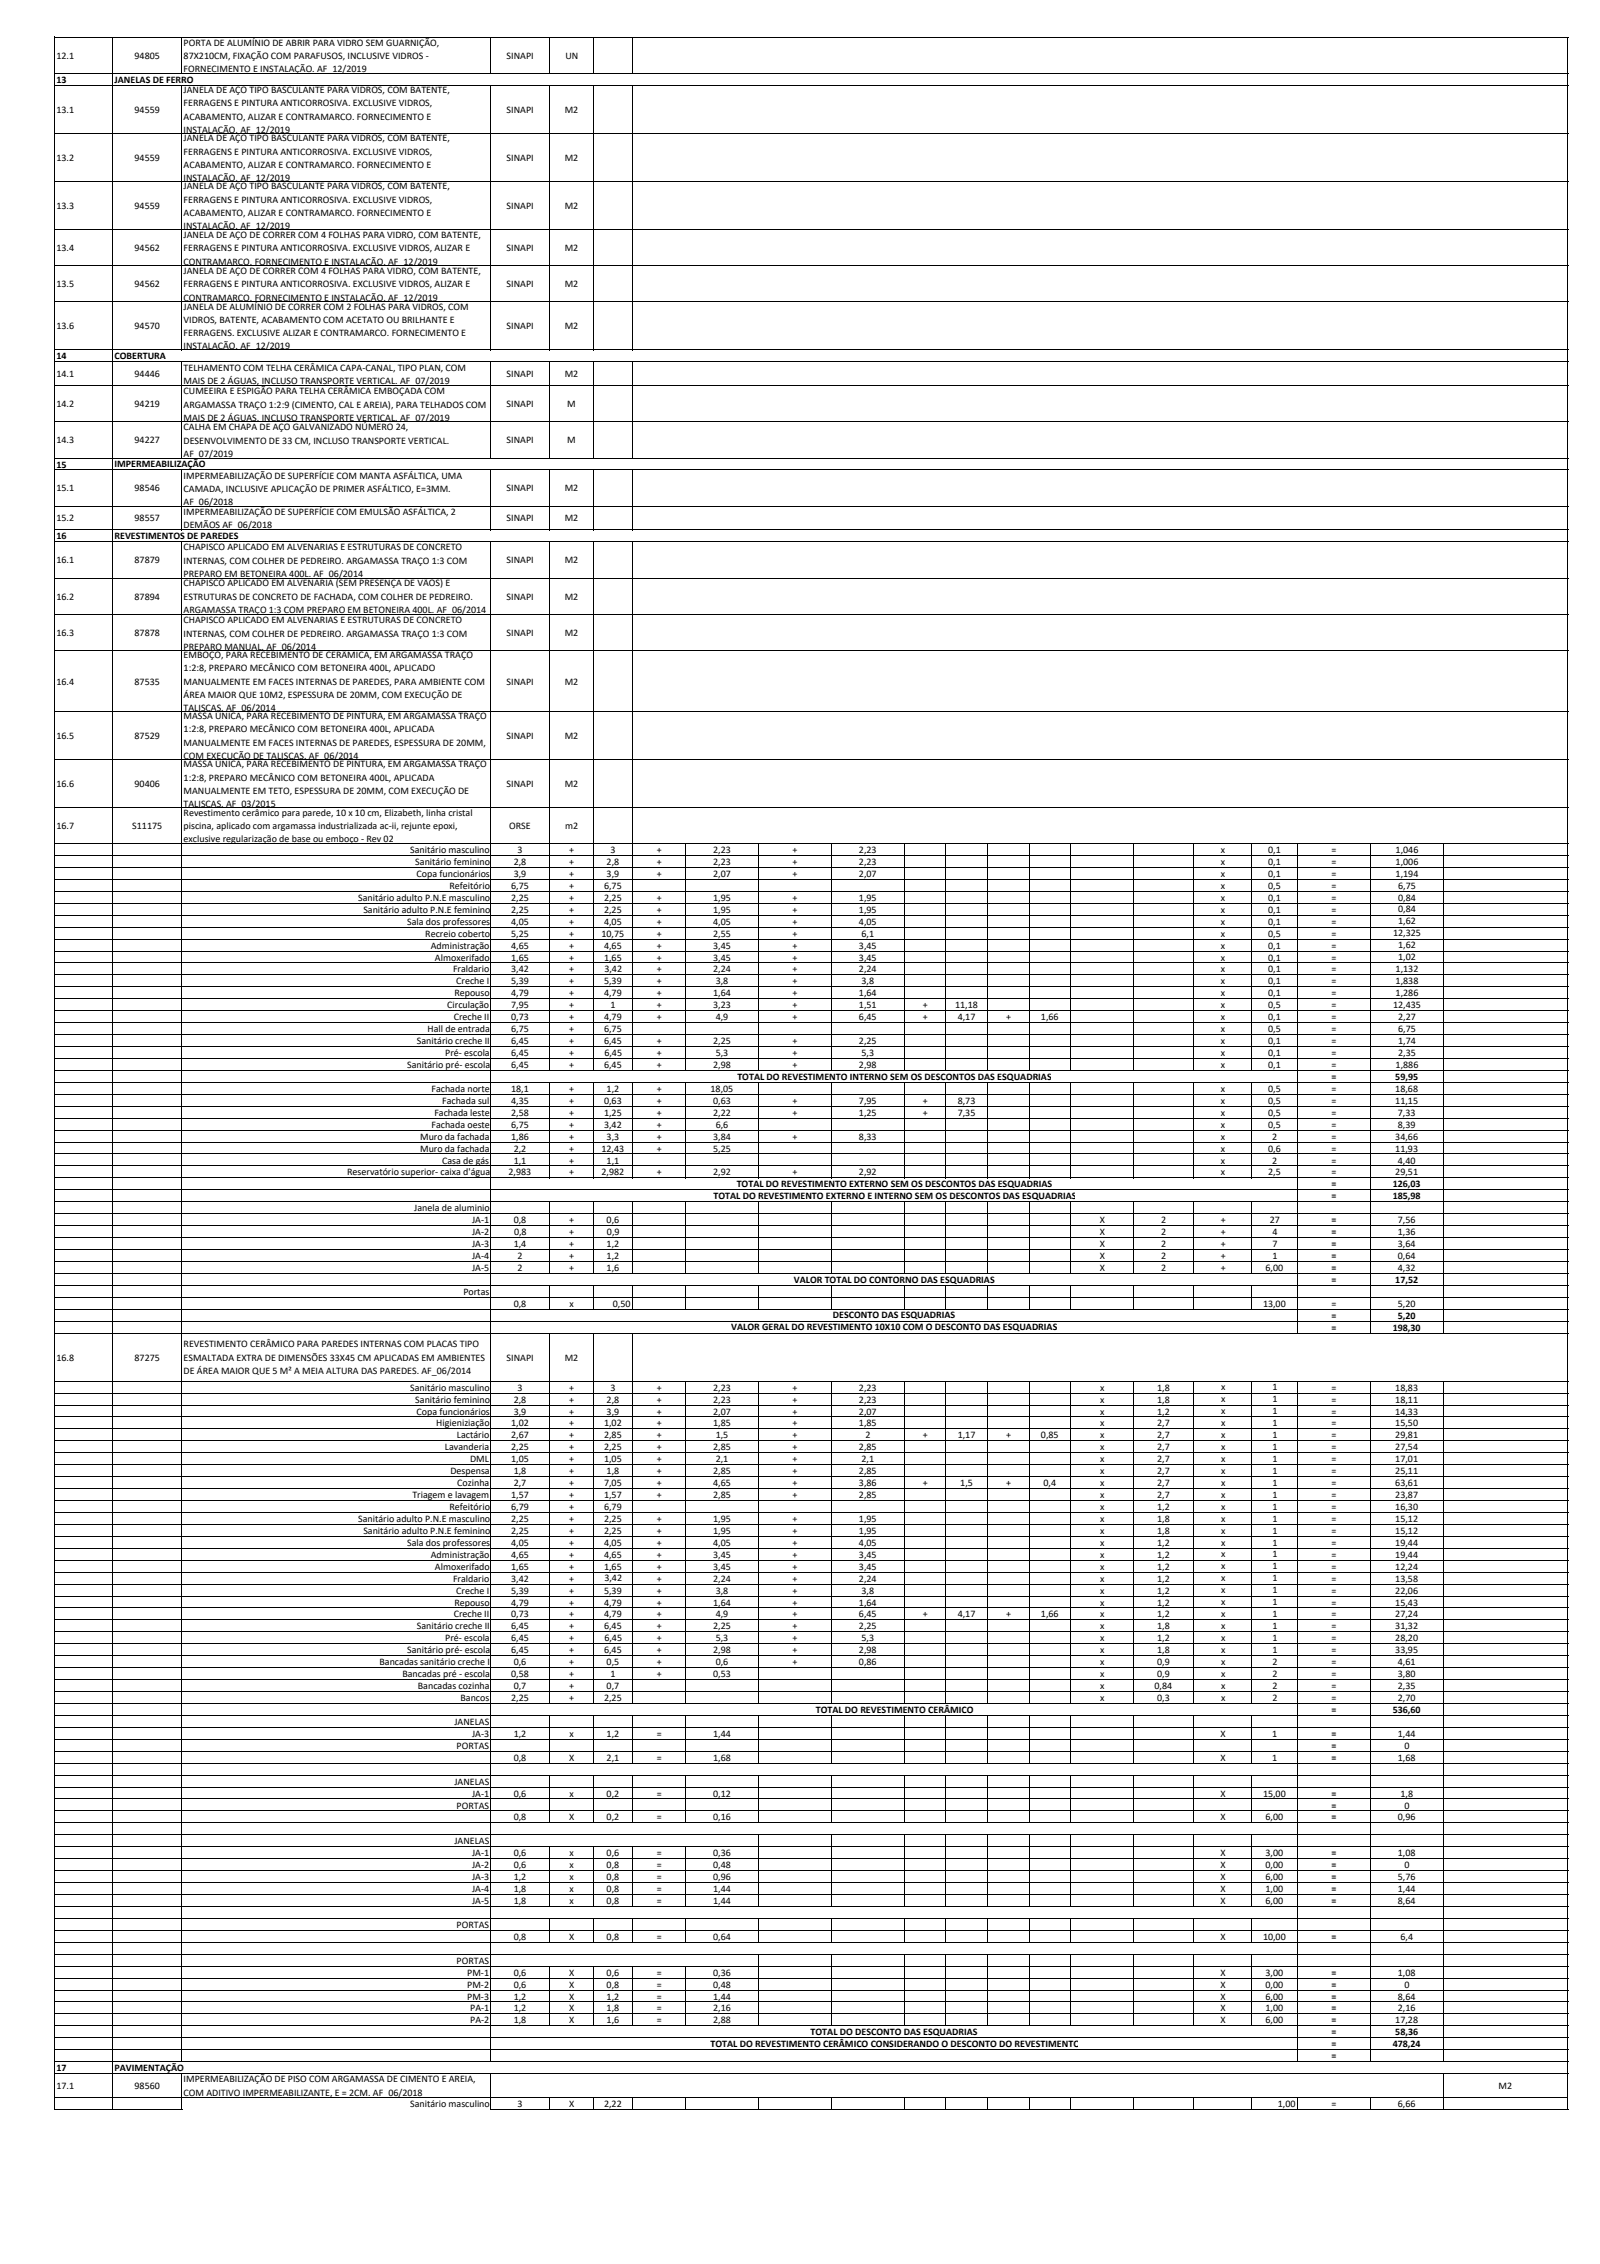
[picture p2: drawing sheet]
<svg xmlns="http://www.w3.org/2000/svg" width="210mm" height="297mm" viewBox="0 0 210 297" stroke-linecap="round" stroke-linejoin="round" font-family="sans-serif">
<defs><g id="words">
<g font-size="1.3">
<text x="7.4" y="7.7">12.1</text>
<text x="7.4" y="10.9">13</text>
<text x="15" y="10.8">JANELAS DE FERRO</text>
<text x="17.7" y="7.7">94805</text>
<text x="24.1" y="6">PORTA DE ALUMÍNIO DE ABRIR PARA VIDRO SEM GUARNIÇÃO,</text>
<text x="24.1" y="7.7">87X210CM, FIXAÇÃO COM PARAFUSOS, INCLUSIVE VIDROS -</text>
<text x="24.1" y="9.5">FORNECIMENTO E INSTALAÇÃO. AF_12/2019</text>
<text x="66.5" y="7.7">SINAPI</text>
<text x="74.2" y="7.7">UN</text>
<text x="7.4" y="14.8">13.1</text>
<text x="17.7" y="14.8">94559</text>
<text x="24.1" y="12.2">JANELA DE AÇO TIPO BASCULANTE PARA VIDROS, COM BATENTE,</text>
<text x="24.1" y="14">FERRAGENS E PINTURA ANTICORROSIVA. EXCLUSIVE VIDROS,</text>
<text x="24.1" y="15.7">ACABAMENTO, ALIZAR E CONTRAMARCO. FORNECIMENTO E</text>
<text x="24.1" y="17.4">INSTALAÇÃO. AF_12/2019</text>
<text x="66.5" y="14.8">SINAPI</text>
<text x="74.1" y="14.8">M2</text>
<text x="7.4" y="21.1">13.2</text>
<text x="17.7" y="21.1">94559</text>
<text x="24.1" y="18.5">JANELA DE AÇO TIPO BASCULANTE PARA VIDROS, COM BATENTE,</text>
<text x="24.1" y="20.3">FERRAGENS E PINTURA ANTICORROSIVA. EXCLUSIVE VIDROS,</text>
<text x="24.1" y="22">ACABAMENTO, ALIZAR E CONTRAMARCO. FORNECIMENTO E</text>
<text x="24.1" y="23.7">INSTALAÇÃO. AF_12/2019</text>
<text x="66.5" y="21.1">SINAPI</text>
<text x="74.1" y="21.1">M2</text>
<text x="7.4" y="27.4">13.3</text>
<text x="17.7" y="27.4">94559</text>
<text x="24.1" y="24.8">JANELA DE AÇO TIPO BASCULANTE PARA VIDROS, COM BATENTE,</text>
<text x="24.1" y="26.6">FERRAGENS E PINTURA ANTICORROSIVA. EXCLUSIVE VIDROS,</text>
<text x="24.1" y="28.3">ACABAMENTO, ALIZAR E CONTRAMARCO. FORNECIMENTO E</text>
<text x="66.5" y="27.4">SINAPI</text>
<text x="74.1" y="27.4">M2</text>
<text x="7.4" y="32.9">13.4</text>
<text x="17.7" y="32.9">94562</text>
<text x="24.1" y="30.1">INSTALAÇÃO. AF_12/2019</text>
<text x="24.1" y="31.2">JANELA DE AÇO DE CORRER COM 4 FOLHAS PARA VIDRO, COM BATENTE,</text>
<text x="24.1" y="33">FERRAGENS E PINTURA ANTICORROSIVA. EXCLUSIVE VIDROS, ALIZAR E</text>
<text x="24.1" y="34.7">CONTRAMARCO. FORNECIMENTO E INSTALAÇÃO. AF_12/2019</text>
<text x="24.1" y="36">JANELA DE AÇO DE CORRER COM 4 FOLHAS PARA VIDRO, COM BATENTE,</text>
<text x="66.5" y="32.9">SINAPI</text>
<text x="74.1" y="32.9">M2</text>
<text x="7.4" y="37.7">13.5</text>
<text x="17.7" y="37.7">94562</text>
<text x="24.1" y="37.7">FERRAGENS E PINTURA ANTICORROSIVA. EXCLUSIVE VIDROS, ALIZAR E</text>
<text x="24.1" y="39.5">CONTRAMARCO. FORNECIMENTO E INSTALAÇÃO. AF_12/2019</text>
<text x="24.1" y="40.6">JANELA DE ALUMÍNIO DE CORRER COM 2 FOLHAS PARA VIDROS, COM</text>
<text x="66.5" y="37.7">SINAPI</text>
<text x="74.1" y="37.7">M2</text>
<text x="7.4" y="47.2">14</text>
<text x="7.4" y="43.2">13.6</text>
<text x="15" y="47.1">COBERTURA</text>
<text x="17.7" y="43.2">94570</text>
<text x="24.1" y="42.4">VIDROS, BATENTE, ACABAMENTO COM ACETATO OU BRILHANTE E</text>
<text x="24.1" y="44.1">FERRAGENS. EXCLUSIVE ALIZAR E CONTRAMARCO. FORNECIMENTO E</text>
<text x="24.1" y="45.8">INSTALAÇÃO. AF_12/2019</text>
<text x="66.5" y="43.2">SINAPI</text>
<text x="74.1" y="43.2">M2</text>
<text x="7.4" y="49.5">14.1</text>
<text x="7.4" y="53.4">14.2</text>
<text x="17.7" y="49.5">94446</text>
<text x="17.7" y="53.4">94219</text>
<text x="24.1" y="48.6">TELHAMENTO COM TELHA CERÂMICA CAPA-CANAL, TIPO PLAN, COM</text>
<text x="24.1" y="50.4">MAIS DE 2 ÁGUAS, INCLUSO TRANSPORTE VERTICAL. AF_07/2019</text>
<text x="24.1" y="51.7">CUMEEIRA E ESPIGÃO PARA TELHA CERÂMICA EMBOÇADA COM</text>
<text x="24.1" y="53.5">ARGAMASSA TRAÇO 1:2:9 (CIMENTO, CAL E AREIA), PARA TELHADOS COM</text>
<text x="66.5" y="49.5">SINAPI</text>
<text x="66.5" y="53.4">SINAPI</text>
<text x="74.1" y="49.5">M2</text>
<text x="74.4" y="53.4">M</text>
<text x="7.4" y="58.2">14.3</text>
<text x="17.7" y="58.2">94227</text>
<text x="24.1" y="55.2">MAIS DE 2 ÁGUAS, INCLUSO TRANSPORTE VERTICAL. AF_07/2019</text>
<text x="24.1" y="56.5">CALHA EM CHAPA DE AÇO GALVANIZADO NÚMERO 24,</text>
<text x="24.1" y="58.2">DESENVOLVIMENTO DE 33 CM, INCLUSO TRANSPORTE VERTICAL.</text>
<text x="24.1" y="59.9">AF_07/2019</text>
<text x="66.5" y="58.2">SINAPI</text>
<text x="74.4" y="58.2">M</text>
<text x="7.4" y="61.3">15</text>
<text x="7.4" y="64.5">15.1</text>
<text x="15" y="61.3">IMPERMEABILIZAÇÃO</text>
<text x="17.7" y="64.5">98546</text>
<text x="24.1" y="62.8">IMPERMEABILIZAÇÃO DE SUPERFÍCIE COM MANTA ASFÁLTICA, UMA</text>
<text x="24.1" y="64.5">CAMADA, INCLUSIVE APLICAÇÃO DE PRIMER ASFÁLTICO, E=3MM.</text>
<text x="66.5" y="64.5">SINAPI</text>
<text x="74.1" y="64.5">M2</text>
<text x="7.4" y="70.8">16</text>
<text x="7.4" y="68.4">15.2</text>
<text x="15" y="70.7">REVESTIMENTOS DE PAREDES</text>
<text x="17.7" y="68.4">98557</text>
<text x="24.1" y="66.3">AF_06/2018</text>
<text x="24.1" y="67.6">IMPERMEABILIZAÇÃO DE SUPERFÍCIE COM EMULSÃO ASFÁLTICA, 2</text>
<text x="24.1" y="69.3">DEMÃOS AF_06/2018</text>
<text x="66.5" y="68.4">SINAPI</text>
<text x="74.1" y="68.4">M2</text>
<text x="7.4" y="73.9">16.1</text>
<text x="17.7" y="73.9">87879</text>
<text x="24.1" y="72.2">CHAPISCO APLICADO EM ALVENARIAS E ESTRUTURAS DE CONCRETO</text>
<text x="24.1" y="74">INTERNAS, COM COLHER DE PEDREIRO. ARGAMASSA TRAÇO 1:3 COM</text>
<text x="24.1" y="75.7">PREPARO EM BETONEIRA 400L. AF_06/2014</text>
<text x="24.1" y="76.9">CHAPISCO APLICADO EM ALVENARIA (SEM PRESENÇA DE VÃOS) E</text>
<text x="66.5" y="73.9">SINAPI</text>
<text x="74.1" y="73.9">M2</text>
<text x="7.4" y="78.7">16.2</text>
<text x="7.4" y="83.5">16.3</text>
<text x="17.7" y="78.7">87894</text>
<text x="17.7" y="83.5">87878</text>
<text x="24.1" y="81.8">CHAPISCO APLICADO EM ALVENARIAS E ESTRUTURAS DE CONCRETO</text>
<text x="24.1" y="83.5">INTERNAS, COM COLHER DE PEDREIRO. ARGAMASSA TRAÇO 1:3 COM</text>
<text x="24.1" y="78.7">ESTRUTURAS DE CONCRETO DE FACHADA, COM COLHER DE PEDREIRO.</text>
<text x="24.1" y="80.4">ARGAMASSA TRAÇO 1:3 COM PREPARO EM BETONEIRA 400L. AF_06/2014</text>
<text x="66.5" y="83.5">SINAPI</text>
<text x="66.5" y="78.7">SINAPI</text>
<text x="74.1" y="83.5">M2</text>
<text x="74.1" y="78.7">M2</text>
<text x="7.4" y="89.8">16.4</text>
<text x="17.7" y="89.8">87535</text>
<text x="24.1" y="85.3">PREPARO MANUAL. AF_06/2014</text>
<text x="24.1" y="86.4">EMBOÇO, PARA RECEBIMENTO DE CERÂMICA, EM ARGAMASSA TRAÇO</text>
<text x="24.1" y="88.1">1:2:8, PREPARO MECÂNICO COM BETONEIRA 400L, APLICADO</text>
<text x="24.1" y="89.8">MANUALMENTE EM FACES INTERNAS DE PAREDES, PARA AMBIENTE COM</text>
<text x="66.5" y="89.8">SINAPI</text>
<text x="74.1" y="89.8">M2</text>
<text x="24.1" y="91.6">ÁREA MAIOR QUE 10M2, ESPESSURA DE 20MM, COM EXECUÇÃO DE</text>
<text x="24.1" y="93.3">TALISCAS. AF_06/2014</text>
<text x="24.1" y="94.4">MASSA ÚNICA, PARA RECEBIMENTO DE PINTURA, EM ARGAMASSA TRAÇO</text>
<text x="7.4" y="96.9">16.5</text>
<text x="17.7" y="96.9">87529</text>
<text x="24.1" y="96.1">1:2:8, PREPARO MECÂNICO COM BETONEIRA 400L, APLICADA</text>
<text x="24.1" y="97.8">MANUALMENTE EM FACES INTERNAS DE PAREDES, ESPESSURA DE 20MM,</text>
<text x="24.1" y="99.6">COM EXECUÇÃO DE TALISCAS. AF_06/2014</text>
<text x="24.1" y="100.7">MASSA ÚNICA, PARA RECEBIMENTO DE PINTURA, EM ARGAMASSA TRAÇO</text>
<text x="66.5" y="96.9">SINAPI</text>
<text x="74.1" y="96.9">M2</text>
<text x="7.4" y="103.3">16.6</text>
<text x="17.7" y="103.3">90406</text>
<text x="24.1" y="102.4">1:2:8, PREPARO MECÂNICO COM BETONEIRA 400L, APLICADA</text>
<text x="24.1" y="104.1">MANUALMENTE EM TETO, ESPESSURA DE 20MM, COM EXECUÇÃO DE</text>
<text x="24.1" y="105.9">TALISCAS. AF_03/2015</text>
<text x="24.1" y="107.1">Revestimento cerâmico para parede, 10 x 10 cm, Elizabeth, linha cristal</text>
<text x="66.5" y="103.3">SINAPI</text>
<text x="74.1" y="103.3">M2</text>
<text x="7.4" y="108.8">16.7</text>
<text x="17.4" y="108.8">S11175</text>
<text x="24.1" y="108.8">piscina, aplicado com argamassa industrializada ac-ii, rejunte epoxi,</text>
<text x="24.1" y="110.5">exclusive regularização de base ou emboço - Rev 02</text>
<text x="53.8" y="111.9">Sanitário masculino</text>
<text x="54.5" y="113.5">Sanitário feminino</text>
<text x="66.8" y="108.8">ORSE</text>
<text x="67.4" y="113.5">2,8</text>
<text x="67.9" y="111.9">3</text>
<text x="74.1" y="108.8">m2</text>
<text x="74.7" y="111.9">+</text>
<text x="74.7" y="113.5">+</text>
<text x="79.6" y="113.5">2,8</text>
<text x="80.1" y="111.9">3</text>
<text x="86.1" y="111.9">+</text>
<text x="86.1" y="113.5">+</text>
<text x="93.6" y="111.9">2,23</text>
<text x="93.6" y="113.5">2,23</text>
<text x="104" y="111.9">+</text>
<text x="104" y="113.5">+</text>
<text x="112.7" y="111.9">2,23</text>
<text x="112.7" y="113.5">2,23</text>
<text x="160.1" y="111.9">x</text>
<text x="160.1" y="113.5">x</text>
<text x="166.4" y="111.9">0,1</text>
<text x="166.4" y="113.5">0,1</text>
<text x="174.7" y="111.9">=</text>
<text x="174.7" y="113.5">=</text>
<text x="183.1" y="111.9">1,046</text>
<text x="183.1" y="113.5">1,006</text>
<text x="47" y="118.2">Sanitário adulto P.N.E masculino</text>
<text x="47.7" y="119.8">Sanitário adulto P.N.E feminino</text>
<text x="54.7" y="115.1">Copa funcionários</text>
<text x="59" y="116.6">Refeitório</text>
<text x="67.1" y="116.6">6,75</text>
<text x="67.1" y="118.2">2,25</text>
<text x="67.1" y="119.8">2,25</text>
<text x="67.4" y="115.1">3,9</text>
<text x="74.7" y="115.1">+</text>
<text x="74.7" y="116.6">+</text>
<text x="74.7" y="118.2">+</text>
<text x="74.7" y="119.8">+</text>
<text x="79.2" y="116.6">6,75</text>
<text x="79.2" y="118.2">2,25</text>
<text x="79.2" y="119.8">2,25</text>
<text x="79.6" y="115.1">3,9</text>
<text x="86.1" y="115.1">+</text>
<text x="86.1" y="118.2">+</text>
<text x="86.1" y="119.8">+</text>
<text x="93.6" y="115.1">2,07</text>
<text x="93.6" y="118.2">1,95</text>
<text x="93.6" y="119.8">1,95</text>
<text x="104" y="115.1">+</text>
<text x="104" y="118.2">+</text>
<text x="104" y="119.8">+</text>
<text x="112.7" y="115.1">2,07</text>
<text x="112.7" y="118.2">1,95</text>
<text x="112.7" y="119.8">1,95</text>
<text x="160.1" y="115.1">x</text>
<text x="160.1" y="116.6">x</text>
<text x="160.1" y="118.2">x</text>
<text x="160.1" y="119.8">x</text>
<text x="166.4" y="115.1">0,1</text>
<text x="166.4" y="116.6">0,5</text>
<text x="166.4" y="118.2">0,1</text>
<text x="166.4" y="119.8">0,1</text>
<text x="174.7" y="115.1">=</text>
<text x="174.7" y="116.6">=</text>
<text x="174.7" y="118.2">=</text>
<text x="174.7" y="119.8">=</text>
<text x="183.1" y="115">1,194</text>
<text x="183.4" y="116.6">6,75</text>
<text x="183.4" y="118.2">0,84</text>
<text x="183.4" y="119.7">0,84</text>
<text x="53.4" y="121.3">Sala dos professores</text>
<text x="55.8" y="122.9">Recreio coberto</text>
<text x="56.5" y="124.5">Administração</text>
<text x="67.1" y="121.3">4,05</text>
<text x="67.1" y="122.9">5,25</text>
<text x="67.1" y="124.5">4,65</text>
<text x="74.7" y="121.3">+</text>
<text x="74.7" y="122.9">+</text>
<text x="74.7" y="124.5">+</text>
<text x="78.9" y="122.9">10,75</text>
<text x="79.2" y="121.3">4,05</text>
<text x="79.2" y="124.5">4,65</text>
<text x="86.1" y="121.3">+</text>
<text x="86.1" y="122.9">+</text>
<text x="86.1" y="124.5">+</text>
<text x="93.6" y="121.3">4,05</text>
<text x="93.6" y="122.9">2,55</text>
<text x="93.6" y="124.5">3,45</text>
<text x="104" y="121.3">+</text>
<text x="104" y="122.9">+</text>
<text x="104" y="124.5">+</text>
<text x="112.7" y="121.3">4,05</text>
<text x="112.7" y="124.5">3,45</text>
<text x="113" y="122.9">6,1</text>
<text x="160.1" y="121.3">x</text>
<text x="160.1" y="122.9">x</text>
<text x="160.1" y="124.5">x</text>
<text x="166.4" y="121.3">0,1</text>
<text x="166.4" y="122.9">0,5</text>
<text x="166.4" y="124.5">0,1</text>
<text x="174.7" y="121.3">=</text>
<text x="174.7" y="122.9">=</text>
<text x="174.7" y="124.5">=</text>
<text x="182.8" y="122.9">12,325</text>
<text x="183.4" y="121.3">1,62</text>
<text x="183.4" y="124.4">1,62</text>
<text x="183.4" y="126">1,02</text>
<text x="57.1" y="126">Almoxerifado</text>
<text x="59.4" y="127.6">Fraldario</text>
<text x="59.6" y="130.7">Repouso</text>
<text x="59.9" y="129.2">Creche I</text>
<text x="67.1" y="126">1,65</text>
<text x="67.1" y="127.6">3,42</text>
<text x="67.1" y="129.2">5,39</text>
<text x="67.1" y="130.7">4,79</text>
<text x="74.7" y="126">+</text>
<text x="74.7" y="127.6">+</text>
<text x="74.7" y="129.2">+</text>
<text x="74.7" y="130.7">+</text>
<text x="79.2" y="126">1,65</text>
<text x="79.2" y="129.2">5,39</text>
<text x="79.2" y="130.7">4,79</text>
<text x="79.3" y="127.6">3,42</text>
<text x="86.1" y="126">+</text>
<text x="86.1" y="127.6">+</text>
<text x="86.1" y="129.2">+</text>
<text x="86.1" y="130.7">+</text>
<text x="93.6" y="126">3,45</text>
<text x="93.6" y="127.6">2,24</text>
<text x="93.6" y="130.7">1,64</text>
<text x="93.9" y="129.2">3,8</text>
<text x="104" y="126">+</text>
<text x="104" y="127.6">+</text>
<text x="104" y="129.2">+</text>
<text x="104" y="130.7">+</text>
<text x="112.7" y="126">3,45</text>
<text x="112.7" y="127.6">2,24</text>
<text x="112.7" y="130.7">1,64</text>
<text x="113" y="129.2">3,8</text>
<text x="160.1" y="126">x</text>
<text x="160.1" y="127.6">x</text>
<text x="160.1" y="129.2">x</text>
<text x="160.1" y="130.7">x</text>
<text x="166.4" y="126">0,1</text>
<text x="166.4" y="127.6">0,1</text>
<text x="166.4" y="129.2">0,1</text>
<text x="166.4" y="130.7">0,1</text>
<text x="174.7" y="126">=</text>
<text x="174.7" y="127.6">=</text>
<text x="174.7" y="129.2">=</text>
<text x="174.7" y="130.7">=</text>
<text x="183.1" y="127.6">1,132</text>
<text x="183.1" y="129.1">1,838</text>
<text x="183.1" y="130.7">1,286</text>
<text x="54.7" y="137">Sanitário creche II</text>
<text x="56.1" y="135.4">Hall de entrada</text>
<text x="58.7" y="132.3">Circulação</text>
<text x="59.5" y="133.9">Creche II</text>
<text x="67.1" y="132.3">7,95</text>
<text x="67.1" y="133.9">0,73</text>
<text x="67.1" y="135.4">6,75</text>
<text x="67.1" y="137">6,45</text>
<text x="74.7" y="132.3">+</text>
<text x="74.7" y="133.9">+</text>
<text x="74.7" y="135.4">+</text>
<text x="74.7" y="137">+</text>
<text x="79.2" y="133.9">4,79</text>
<text x="79.2" y="135.4">6,75</text>
<text x="79.2" y="137">6,45</text>
<text x="80.1" y="132.3">1</text>
<text x="86.1" y="132.3">+</text>
<text x="86.1" y="133.9">+</text>
<text x="86.1" y="137">+</text>
<text x="93.6" y="132.3">3,23</text>
<text x="93.6" y="137">2,25</text>
<text x="93.9" y="133.9">4,9</text>
<text x="104" y="132.3">+</text>
<text x="104" y="133.9">+</text>
<text x="104" y="137">+</text>
<text x="112.7" y="132.3">1,51</text>
<text x="112.7" y="133.9">6,45</text>
<text x="112.7" y="137">2,25</text>
<text x="121.1" y="132.3">+</text>
<text x="121.1" y="133.9">+</text>
<text x="125.3" y="132.3">11,18</text>
<text x="125.6" y="133.9">4,17</text>
<text x="132" y="133.9">+</text>
<text x="136.6" y="133.9">1,66</text>
<text x="160.1" y="132.3">x</text>
<text x="160.1" y="133.9">x</text>
<text x="160.1" y="135.4">x</text>
<text x="160.1" y="137">x</text>
<text x="166.4" y="132.3">0,5</text>
<text x="166.4" y="133.9">0,1</text>
<text x="166.4" y="135.4">0,5</text>
<text x="166.4" y="137">0,1</text>
<text x="174.7" y="132.3">=</text>
<text x="174.7" y="133.9">=</text>
<text x="174.7" y="135.4">=</text>
<text x="174.7" y="137">=</text>
<text x="182.8" y="132.2">12,435</text>
<text x="183.4" y="133.8">2,27</text>
<text x="183.4" y="135.4">6,75</text>
<text x="183.4" y="136.9">1,74</text>
<text x="53.4" y="140.1">Sanitário pré- escola</text>
<text x="56.6" y="143.3">Fachada norte</text>
<text x="58.4" y="138.6">Pré- escola</text>
<text x="67.1" y="138.6">6,45</text>
<text x="67.1" y="140.1">6,45</text>
<text x="67.1" y="143.3">18,1</text>
<text x="74.7" y="138.6">+</text>
<text x="74.7" y="140.1">+</text>
<text x="74.7" y="143.3">+</text>
<text x="79.2" y="140.1">6,45</text>
<text x="79.3" y="138.5">6,45</text>
<text x="79.6" y="143.3">1,2</text>
<text x="86.1" y="138.6">+</text>
<text x="86.1" y="140.1">+</text>
<text x="86.1" y="143.3">+</text>
<text x="93.2" y="143.3">18,05</text>
<text x="93.6" y="140.1">2,98</text>
<text x="93.9" y="138.6">5,3</text>
<text x="96.7" y="141.6">TOTAL DO REVESTIMENTO INTERNO SEM OS DESCONTOS DAS ESQUADRIAS</text>
<text x="104" y="138.6">+</text>
<text x="104" y="140.1">+</text>
<text x="112.7" y="140.1">2,98</text>
<text x="113" y="138.6">5,3</text>
<text x="160.1" y="138.6">x</text>
<text x="160.1" y="140.1">x</text>
<text x="160.1" y="143.3">x</text>
<text x="166.4" y="138.6">0,1</text>
<text x="166.4" y="140.1">0,1</text>
<text x="166.4" y="143.3">0,5</text>
<text x="174.7" y="138.6">=</text>
<text x="174.7" y="140.1">=</text>
<text x="174.7" y="141.7">=</text>
<text x="174.7" y="143.3">=</text>
<text x="183" y="141.7">59,95</text>
<text x="183" y="143.3">18,68</text>
<text x="183.1" y="140.1">1,886</text>
<text x="183.4" y="138.5">2,35</text>
<text x="55.1" y="149.5">Muro da fachada</text>
<text x="56.6" y="148">Fachada oeste</text>
<text x="57" y="146.4">Fachada leste</text>
<text x="58" y="144.8">Fachada sul</text>
<text x="67.1" y="144.8">4,35</text>
<text x="67.1" y="146.4">2,58</text>
<text x="67.1" y="148">6,75</text>
<text x="67.1" y="149.5">1,86</text>
<text x="74.7" y="144.8">+</text>
<text x="74.7" y="146.4">+</text>
<text x="74.7" y="148">+</text>
<text x="74.7" y="149.5">+</text>
<text x="79.2" y="144.8">0,63</text>
<text x="79.2" y="146.4">1,25</text>
<text x="79.2" y="148">3,42</text>
<text x="79.6" y="149.5">3,3</text>
<text x="86.1" y="144.8">+</text>
<text x="86.1" y="146.4">+</text>
<text x="86.1" y="148">+</text>
<text x="86.1" y="149.5">+</text>
<text x="93.6" y="144.8">0,63</text>
<text x="93.6" y="146.4">2,22</text>
<text x="93.6" y="149.5">3,84</text>
<text x="93.9" y="148">6,6</text>
<text x="104" y="144.8">+</text>
<text x="104" y="146.4">+</text>
<text x="104" y="149.5">+</text>
<text x="112.7" y="144.8">7,95</text>
<text x="112.7" y="146.4">1,25</text>
<text x="112.7" y="149.5">8,33</text>
<text x="121.1" y="144.8">+</text>
<text x="121.1" y="146.4">+</text>
<text x="125.6" y="144.8">8,73</text>
<text x="125.6" y="146.4">7,35</text>
<text x="160.1" y="144.8">x</text>
<text x="160.1" y="146.4">x</text>
<text x="160.1" y="148">x</text>
<text x="160.1" y="149.5">x</text>
<text x="166.4" y="144.8">0,5</text>
<text x="166.4" y="146.4">0,5</text>
<text x="166.4" y="148">0,5</text>
<text x="166.9" y="149.5">2</text>
<text x="174.7" y="144.8">=</text>
<text x="174.7" y="146.4">=</text>
<text x="174.7" y="148">=</text>
<text x="174.7" y="149.5">=</text>
<text x="183" y="144.8">11,15</text>
<text x="183" y="149.5">34,66</text>
<text x="183.4" y="146.4">7,33</text>
<text x="183.4" y="148">8,39</text>
<text x="45.6" y="154.2">Reservatório superior- caixa d'água</text>
<text x="55.1" y="151.1">Muro da fachada</text>
<text x="58" y="152.7">Casa de gás</text>
<text x="66.7" y="154.2">2,983</text>
<text x="67.4" y="151.1">2,2</text>
<text x="67.4" y="152.7">1,1</text>
<text x="74.7" y="151.1">+</text>
<text x="74.7" y="152.7">+</text>
<text x="74.7" y="154.2">+</text>
<text x="78.9" y="151.1">12,43</text>
<text x="78.9" y="154.2">2,982</text>
<text x="79.6" y="152.7">1,1</text>
<text x="86.1" y="151.1">+</text>
<text x="86.1" y="154.2">+</text>
<text x="93.6" y="151.1">5,25</text>
<text x="93.6" y="154.2">2,92</text>
<text x="96.6" y="155.7">TOTAL DO REVESTIMENTO EXTERNO SEM OS DESCONTOS DAS ESQUADRIAS</text>
<text x="104" y="154.2">+</text>
<text x="112.7" y="154.2">2,92</text>
<text x="160.1" y="151.1">x</text>
<text x="160.1" y="152.7">x</text>
<text x="160.1" y="154.2">x</text>
<text x="166.4" y="151.1">0,6</text>
<text x="166.4" y="154.2">2,5</text>
<text x="166.9" y="152.7">2</text>
<text x="174.7" y="151.1">=</text>
<text x="174.7" y="152.7">=</text>
<text x="174.7" y="154.2">=</text>
<text x="174.7" y="155.8">=</text>
<text x="182.7" y="155.8">126,03</text>
<text x="183" y="151.1">11,93</text>
<text x="183" y="154.2">29,51</text>
<text x="183.4" y="152.7">4,40</text>
<text x="54.4" y="158.9">Janela de aluminio</text>
<text x="61.9" y="160.5">JA-1</text>
<text x="67.4" y="160.5">0,8</text>
<text x="74.7" y="160.5">+</text>
<text x="79.6" y="160.5">0,6</text>
<text x="93.6" y="157.3">TOTAL DO REVESTIMENTO EXTERNO E INTERNO SEM OS DESCONTOS DAS ESQUADRIAS</text>
<text x="144.3" y="160.5">X</text>
<text x="152.3" y="160.5">2</text>
<text x="160.1" y="160.4">+</text>
<text x="166.6" y="160.4">27</text>
<text x="174.7" y="157.4">=</text>
<text x="174.7" y="160.5">=</text>
<text x="182.7" y="157.4">185,98</text>
<text x="183.4" y="160.5">7,56</text>
<text x="61.9" y="162.1">JA-2</text>
<text x="61.9" y="163.6">JA-3</text>
<text x="61.9" y="165.2">JA-4</text>
<text x="61.9" y="166.8">JA-5</text>
<text x="67.4" y="163.6">1,4</text>
<text x="67.4" y="162">0,8</text>
<text x="67.9" y="165.2">2</text>
<text x="67.9" y="166.8">2</text>
<text x="74.7" y="162.1">+</text>
<text x="74.7" y="163.6">+</text>
<text x="74.7" y="165.2">+</text>
<text x="74.7" y="166.8">+</text>
<text x="79.6" y="163.6">1,2</text>
<text x="79.6" y="165.2">1,2</text>
<text x="79.6" y="166.8">1,6</text>
<text x="79.6" y="162">0,9</text>
<text x="144.3" y="162.1">X</text>
<text x="144.3" y="163.6">X</text>
<text x="144.3" y="165.2">X</text>
<text x="144.3" y="166.8">X</text>
<text x="152.3" y="162.1">2</text>
<text x="152.3" y="163.6">2</text>
<text x="152.3" y="165.2">2</text>
<text x="152.3" y="166.8">2</text>
<text x="160.1" y="162">+</text>
<text x="160.1" y="163.6">+</text>
<text x="160.1" y="165.1">+</text>
<text x="160.1" y="166.7">+</text>
<text x="166" y="166.8">6,00</text>
<text x="166.9" y="162">4</text>
<text x="166.9" y="163.6">7</text>
<text x="166.9" y="165.1">1</text>
<text x="174.7" y="162.1">=</text>
<text x="174.7" y="163.6">=</text>
<text x="174.7" y="165.2">=</text>
<text x="174.7" y="166.8">=</text>
<text x="183.4" y="162.1">1,36</text>
<text x="183.4" y="163.6">3,64</text>
<text x="183.4" y="165.2">0,64</text>
<text x="183.4" y="166.8">4,32</text>
<text x="60.8" y="169.9">Portas</text>
<text x="67.4" y="171.5">0,8</text>
<text x="74.7" y="171.5">x</text>
<text x="80.4" y="171.5">0,50</text>
<text x="104.1" y="168.3">VALOR TOTAL DO CONTORNO DAS ESQUADRIAS</text>
<text x="109.3" y="173">DESCONTO DAS ESQUADRIAS</text>
<text x="165.7" y="171.5">13,00</text>
<text x="174.7" y="168.3">=</text>
<text x="174.7" y="171.5">=</text>
<text x="174.7" y="173">=</text>
<text x="183" y="168.3">17,52</text>
<text x="183.4" y="171.5">5,20</text>
<text x="183.4" y="173">5,20</text>
<text x="7.4" y="178.5">16.8</text>
<text x="17.7" y="178.5">87275</text>
<text x="24.1" y="176.8">REVESTIMENTO CERÂMICO PARA PAREDES INTERNAS COM PLACAS TIPO</text>
<text x="24.1" y="178.5">ESMALTADA EXTRA DE DIMENSÕES 33X45 CM APLICADAS EM AMBIENTES</text>
<text x="66.5" y="178.5">SINAPI</text>
<text x="74.1" y="178.5">M2</text>
<text x="95.9" y="174.5">VALOR GERAL DO REVESTIMENTO 10X10 COM O DESCONTO DAS ESQUADRIAS</text>
<text x="174.7" y="174.6">=</text>
<text x="182.7" y="174.6">198,30</text>
<text x="24.1" y="180.3">DE ÁREA MAIOR QUE 5 M² A MEIA ALTURA DAS PAREDES. AF_06/2014</text>
<text x="53.8" y="182.5">Sanitário masculino</text>
<text x="54.5" y="184">Sanitário feminino</text>
<text x="54.7" y="185.6">Copa funcionários</text>
<text x="67.4" y="184">2,8</text>
<text x="67.4" y="185.6">3,9</text>
<text x="67.9" y="182.5">3</text>
<text x="74.7" y="182.5">+</text>
<text x="74.7" y="184">+</text>
<text x="74.7" y="185.6">+</text>
<text x="79.6" y="184">2,8</text>
<text x="79.6" y="185.6">3,9</text>
<text x="80.1" y="182.5">3</text>
<text x="86.1" y="182.5">+</text>
<text x="86.1" y="184">+</text>
<text x="86.1" y="185.6">+</text>
<text x="93.6" y="182.5">2,23</text>
<text x="93.6" y="184">2,23</text>
<text x="93.6" y="185.6">2,07</text>
<text x="104" y="182.5">+</text>
<text x="104" y="184">+</text>
<text x="104" y="185.6">+</text>
<text x="112.7" y="182.5">2,23</text>
<text x="112.7" y="184">2,23</text>
<text x="112.7" y="185.6">2,07</text>
<text x="144.3" y="182.5">x</text>
<text x="144.3" y="184">x</text>
<text x="144.3" y="185.6">x</text>
<text x="151.8" y="182.5">1,8</text>
<text x="151.8" y="184">1,8</text>
<text x="151.8" y="185.6">1,2</text>
<text x="160.2" y="182.4">x</text>
<text x="160.2" y="184">x</text>
<text x="160.2" y="185.5">x</text>
<text x="166.9" y="182.4">1</text>
<text x="166.9" y="184">1</text>
<text x="166.9" y="185.5">1</text>
<text x="174.7" y="182.5">=</text>
<text x="174.7" y="184">=</text>
<text x="174.7" y="185.6">=</text>
<text x="183" y="182.5">18,83</text>
<text x="183" y="184">18,11</text>
<text x="183" y="185.6">14,33</text>
<text x="57.2" y="187.2">Higieniziação</text>
<text x="58.4" y="190.3">Lavanderia</text>
<text x="59.9" y="188.7">Lactário</text>
<text x="61.7" y="191.9">DML</text>
<text x="67.1" y="187.2">1,02</text>
<text x="67.1" y="188.7">2,67</text>
<text x="67.1" y="190.3">2,25</text>
<text x="67.1" y="191.9">1,05</text>
<text x="74.7" y="187.2">+</text>
<text x="74.7" y="188.7">+</text>
<text x="74.7" y="190.3">+</text>
<text x="74.7" y="191.9">+</text>
<text x="79.2" y="187.2">1,02</text>
<text x="79.2" y="188.7">2,85</text>
<text x="79.2" y="190.3">2,25</text>
<text x="79.2" y="191.9">1,05</text>
<text x="86.1" y="187.2">+</text>
<text x="86.1" y="188.7">+</text>
<text x="86.1" y="190.3">+</text>
<text x="86.1" y="191.9">+</text>
<text x="93.6" y="187.2">1,85</text>
<text x="93.6" y="190.3">2,85</text>
<text x="93.9" y="188.7">1,5</text>
<text x="93.9" y="191.9">2,1</text>
<text x="104" y="187.2">+</text>
<text x="104" y="188.7">+</text>
<text x="104" y="190.3">+</text>
<text x="104" y="191.9">+</text>
<text x="112.7" y="187.2">1,85</text>
<text x="112.7" y="190.3">2,85</text>
<text x="113" y="191.9">2,1</text>
<text x="113.5" y="188.7">2</text>
<text x="121.1" y="188.7">+</text>
<text x="125.6" y="188.7">1,17</text>
<text x="132" y="188.7">+</text>
<text x="136.6" y="188.7">0,85</text>
<text x="144.3" y="187.2">x</text>
<text x="144.3" y="188.7">x</text>
<text x="144.3" y="190.3">x</text>
<text x="144.3" y="191.9">x</text>
<text x="151.8" y="187.2">2,7</text>
<text x="151.8" y="188.7">2,7</text>
<text x="151.8" y="190.3">2,7</text>
<text x="151.8" y="191.9">2,7</text>
<text x="160.2" y="187.1">x</text>
<text x="160.2" y="188.7">x</text>
<text x="160.2" y="190.2">x</text>
<text x="160.2" y="191.8">x</text>
<text x="166.9" y="187.1">1</text>
<text x="166.9" y="188.7">1</text>
<text x="166.9" y="190.2">1</text>
<text x="166.9" y="191.8">1</text>
<text x="174.7" y="187.2">=</text>
<text x="174.7" y="188.7">=</text>
<text x="174.7" y="190.3">=</text>
<text x="174.7" y="191.9">=</text>
<text x="183" y="187.2">15,50</text>
<text x="183" y="188.7">29,81</text>
<text x="183" y="190.3">27,54</text>
<text x="183" y="191.9">17,01</text>
<text x="54.1" y="196.6">Triagem e lavagem</text>
<text x="59.1" y="193.4">Despensa</text>
<text x="60" y="195">Cozinha</text>
<text x="67.1" y="196.6">1,57</text>
<text x="67.4" y="193.4">1,8</text>
<text x="67.4" y="195">2,7</text>
<text x="74.7" y="193.4">+</text>
<text x="74.7" y="195">+</text>
<text x="74.7" y="196.6">+</text>
<text x="79.2" y="195">7,05</text>
<text x="79.2" y="196.6">1,57</text>
<text x="79.6" y="193.4">1,8</text>
<text x="86.1" y="193.4">+</text>
<text x="86.1" y="195">+</text>
<text x="86.1" y="196.6">+</text>
<text x="93.6" y="193.4">2,85</text>
<text x="93.6" y="195">4,65</text>
<text x="93.6" y="196.6">2,85</text>
<text x="104" y="193.4">+</text>
<text x="104" y="195">+</text>
<text x="104" y="196.6">+</text>
<text x="112.7" y="193.4">2,85</text>
<text x="112.7" y="195">3,86</text>
<text x="112.7" y="196.6">2,85</text>
<text x="121.1" y="195">+</text>
<text x="126" y="195">1,5</text>
<text x="132" y="195">+</text>
<text x="136.9" y="195">0,4</text>
<text x="144.3" y="193.4">x</text>
<text x="144.3" y="195">x</text>
<text x="144.3" y="196.6">x</text>
<text x="151.8" y="193.4">2,7</text>
<text x="151.8" y="195">2,7</text>
<text x="151.8" y="196.6">2,7</text>
<text x="160.2" y="193.4">x</text>
<text x="160.2" y="194.9">x</text>
<text x="160.2" y="196.5">x</text>
<text x="166.9" y="193.4">1</text>
<text x="166.9" y="194.9">1</text>
<text x="166.9" y="196.5">1</text>
<text x="174.7" y="193.4">=</text>
<text x="174.7" y="195">=</text>
<text x="174.7" y="196.6">=</text>
<text x="183" y="193.4">25,11</text>
<text x="183" y="195">63,61</text>
<text x="183" y="196.6">23,87</text>
<text x="47" y="199.7">Sanitário adulto P.N.E masculino</text>
<text x="47.7" y="201.3">Sanitário adulto P.N.E feminino</text>
<text x="53.4" y="202.8">Sala dos professores</text>
<text x="59" y="198.1">Refeitório</text>
<text x="67.1" y="198.1">6,79</text>
<text x="67.1" y="199.7">2,25</text>
<text x="67.1" y="201.3">2,25</text>
<text x="67.1" y="202.8">4,05</text>
<text x="74.7" y="198.1">+</text>
<text x="74.7" y="199.7">+</text>
<text x="74.7" y="201.3">+</text>
<text x="74.7" y="202.8">+</text>
<text x="79.2" y="198.1">6,79</text>
<text x="79.2" y="199.7">2,25</text>
<text x="79.2" y="201.3">2,25</text>
<text x="79.2" y="202.8">4,05</text>
<text x="86.1" y="199.7">+</text>
<text x="86.1" y="201.3">+</text>
<text x="86.1" y="202.8">+</text>
<text x="93.6" y="199.7">1,95</text>
<text x="93.6" y="201.3">1,95</text>
<text x="93.6" y="202.8">4,05</text>
<text x="104" y="199.7">+</text>
<text x="104" y="201.3">+</text>
<text x="104" y="202.8">+</text>
<text x="112.7" y="199.7">1,95</text>
<text x="112.7" y="201.3">1,95</text>
<text x="112.7" y="202.8">4,05</text>
<text x="144.3" y="198.1">x</text>
<text x="144.3" y="199.7">x</text>
<text x="144.3" y="201.3">x</text>
<text x="144.3" y="202.8">x</text>
<text x="151.8" y="198.1">1,2</text>
<text x="151.8" y="199.7">1,8</text>
<text x="151.8" y="201.3">1,8</text>
<text x="151.8" y="202.8">1,2</text>
<text x="160.2" y="198.1">x</text>
<text x="160.2" y="199.6">x</text>
<text x="160.2" y="201.2">x</text>
<text x="160.2" y="202.8">x</text>
<text x="166.9" y="198.1">1</text>
<text x="166.9" y="199.6">1</text>
<text x="166.9" y="201.2">1</text>
<text x="166.9" y="202.8">1</text>
<text x="174.7" y="198.1">=</text>
<text x="174.7" y="199.7">=</text>
<text x="174.7" y="201.3">=</text>
<text x="174.7" y="202.8">=</text>
<text x="183" y="198.1">16,30</text>
<text x="183" y="199.7">15,12</text>
<text x="183" y="201.3">15,12</text>
<text x="183" y="202.8">19,44</text>
<text x="56.5" y="204.4">Administração</text>
<text x="57.1" y="206">Almoxerifado</text>
<text x="59.4" y="207.5">Fraldario</text>
<text x="59.9" y="209.1">Creche I</text>
<text x="67.1" y="204.4">4,65</text>
<text x="67.1" y="206">1,65</text>
<text x="67.1" y="207.5">3,42</text>
<text x="67.1" y="209.1">5,39</text>
<text x="74.7" y="204.4">+</text>
<text x="74.7" y="206">+</text>
<text x="74.7" y="207.5">+</text>
<text x="74.7" y="209.1">+</text>
<text x="79.2" y="204.4">4,65</text>
<text x="79.2" y="206">1,65</text>
<text x="79.2" y="209.1">5,39</text>
<text x="79.3" y="207.5">3,42</text>
<text x="86.1" y="204.4">+</text>
<text x="86.1" y="206">+</text>
<text x="86.1" y="207.5">+</text>
<text x="86.1" y="209.1">+</text>
<text x="93.6" y="204.4">3,45</text>
<text x="93.6" y="206">3,45</text>
<text x="93.6" y="207.5">2,24</text>
<text x="93.9" y="209.1">3,8</text>
<text x="104" y="204.4">+</text>
<text x="104" y="206">+</text>
<text x="104" y="207.5">+</text>
<text x="104" y="209.1">+</text>
<text x="112.7" y="204.4">3,45</text>
<text x="112.7" y="206">3,45</text>
<text x="112.7" y="207.5">2,24</text>
<text x="113" y="209.1">3,8</text>
<text x="144.3" y="204.4">x</text>
<text x="144.3" y="206">x</text>
<text x="144.3" y="207.5">x</text>
<text x="144.3" y="209.1">x</text>
<text x="151.8" y="204.4">1,2</text>
<text x="151.8" y="206">1,2</text>
<text x="151.8" y="207.5">1,2</text>
<text x="151.8" y="209.1">1,2</text>
<text x="160.2" y="204.3">x</text>
<text x="160.2" y="205.9">x</text>
<text x="160.2" y="207.5">x</text>
<text x="160.2" y="209">x</text>
<text x="166.9" y="204.3">1</text>
<text x="166.9" y="205.9">1</text>
<text x="166.9" y="207.5">1</text>
<text x="166.9" y="209">1</text>
<text x="174.7" y="204.4">=</text>
<text x="174.7" y="206">=</text>
<text x="174.7" y="207.5">=</text>
<text x="174.7" y="209.1">=</text>
<text x="183" y="204.4">19,44</text>
<text x="183" y="206">12,24</text>
<text x="183" y="207.5">13,58</text>
<text x="183" y="209.1">22,06</text>
<text x="54.7" y="213.8">Sanitário creche II</text>
<text x="58.4" y="215.3">Pré- escola</text>
<text x="59.5" y="212.2">Creche II</text>
<text x="59.6" y="210.7">Repouso</text>
<text x="67.1" y="210.7">4,79</text>
<text x="67.1" y="212.2">0,73</text>
<text x="67.1" y="213.8">6,45</text>
<text x="67.1" y="215.3">6,45</text>
<text x="74.7" y="210.7">+</text>
<text x="74.7" y="212.2">+</text>
<text x="74.7" y="213.8">+</text>
<text x="74.7" y="215.3">+</text>
<text x="79.2" y="210.7">4,79</text>
<text x="79.2" y="212.2">4,79</text>
<text x="79.2" y="213.8">6,45</text>
<text x="79.3" y="215.3">6,45</text>
<text x="86.1" y="210.7">+</text>
<text x="86.1" y="212.2">+</text>
<text x="86.1" y="213.8">+</text>
<text x="86.1" y="215.3">+</text>
<text x="93.6" y="210.7">1,64</text>
<text x="93.6" y="213.8">2,25</text>
<text x="93.9" y="212.2">4,9</text>
<text x="93.9" y="215.3">5,3</text>
<text x="104" y="210.7">+</text>
<text x="104" y="212.2">+</text>
<text x="104" y="213.8">+</text>
<text x="104" y="215.3">+</text>
<text x="112.7" y="210.7">1,64</text>
<text x="112.7" y="212.2">6,45</text>
<text x="112.7" y="213.8">2,25</text>
<text x="113" y="215.3">5,3</text>
<text x="121.1" y="212.2">+</text>
<text x="125.6" y="212.2">4,17</text>
<text x="132" y="212.2">+</text>
<text x="136.6" y="212.2">1,66</text>
<text x="144.3" y="210.7">x</text>
<text x="144.3" y="212.2">x</text>
<text x="144.3" y="213.8">x</text>
<text x="144.3" y="215.3">x</text>
<text x="151.8" y="210.7">1,2</text>
<text x="151.8" y="212.2">1,2</text>
<text x="151.8" y="213.8">1,8</text>
<text x="151.8" y="215.3">1,2</text>
<text x="160.2" y="210.6">x</text>
<text x="160.2" y="212.2">x</text>
<text x="160.2" y="213.7">x</text>
<text x="160.2" y="215.3">x</text>
<text x="166.9" y="210.6">1</text>
<text x="166.9" y="212.2">1</text>
<text x="166.9" y="213.7">1</text>
<text x="166.9" y="215.3">1</text>
<text x="174.7" y="210.7">=</text>
<text x="174.7" y="212.2">=</text>
<text x="174.7" y="213.8">=</text>
<text x="174.7" y="215.3">=</text>
<text x="183" y="210.7">15,43</text>
<text x="183" y="212.2">27,24</text>
<text x="183" y="213.8">31,32</text>
<text x="183" y="215.3">28,20</text>
<text x="49.8" y="218.5">Bancadas sanitário creche I</text>
<text x="52.8" y="220">Bancadas pré - escola</text>
<text x="53.4" y="216.9">Sanitário pré- escola</text>
<text x="54.8" y="221.6">Bancadas cozinha</text>
<text x="67.1" y="216.9">6,45</text>
<text x="67.1" y="220">0,58</text>
<text x="67.4" y="218.5">0,6</text>
<text x="67.4" y="221.6">0,7</text>
<text x="74.7" y="216.9">+</text>
<text x="74.7" y="218.5">+</text>
<text x="74.7" y="220">+</text>
<text x="74.7" y="221.6">+</text>
<text x="79.2" y="216.9">6,45</text>
<text x="79.6" y="218.5">0,5</text>
<text x="79.6" y="221.6">0,7</text>
<text x="80.1" y="220">1</text>
<text x="86.1" y="216.9">+</text>
<text x="86.1" y="218.5">+</text>
<text x="86.1" y="220">+</text>
<text x="93.6" y="216.9">2,98</text>
<text x="93.6" y="220">0,53</text>
<text x="93.9" y="218.5">0,6</text>
<text x="104" y="216.9">+</text>
<text x="104" y="218.5">+</text>
<text x="112.7" y="216.9">2,98</text>
<text x="112.7" y="218.5">0,86</text>
<text x="144.3" y="216.9">x</text>
<text x="144.3" y="218.5">x</text>
<text x="144.3" y="220">x</text>
<text x="144.3" y="221.6">x</text>
<text x="151.5" y="221.6">0,84</text>
<text x="151.8" y="216.9">1,8</text>
<text x="151.8" y="218.5">0,9</text>
<text x="151.8" y="220">0,9</text>
<text x="160.2" y="216.9">x</text>
<text x="160.2" y="218.4">x</text>
<text x="160.2" y="220">x</text>
<text x="160.2" y="221.6">x</text>
<text x="166.9" y="216.9">1</text>
<text x="166.9" y="218.4">2</text>
<text x="166.9" y="220">2</text>
<text x="166.9" y="221.6">2</text>
<text x="174.7" y="216.9">=</text>
<text x="174.7" y="218.5">=</text>
<text x="174.7" y="220">=</text>
<text x="174.7" y="221.6">=</text>
<text x="183" y="216.9">33,95</text>
<text x="183.4" y="218.5">4,61</text>
<text x="183.4" y="220">3,80</text>
<text x="183.4" y="221.6">2,35</text>
<text x="59.6" y="226.3">JANELAS</text>
<text x="60.4" y="223.2">Bancos</text>
<text x="61.9" y="227.9">JA-3</text>
<text x="67.1" y="223.2">2,25</text>
<text x="67.4" y="227.9">1,2</text>
<text x="74.7" y="223.2">+</text>
<text x="74.7" y="227.9">x</text>
<text x="79.2" y="223.2">2,25</text>
<text x="79.6" y="227.9">1,2</text>
<text x="86.1" y="227.9">=</text>
<text x="93.6" y="227.9">1,44</text>
<text x="107" y="224.7">TOTAL DO REVESTIMENTO CERÂMICO</text>
<text x="144.3" y="223.2">x</text>
<text x="151.8" y="223.2">0,3</text>
<text x="160.1" y="227.9">X</text>
<text x="160.2" y="223.1">x</text>
<text x="166.9" y="227.9">1</text>
<text x="166.9" y="223.1">2</text>
<text x="174.7" y="223.2">=</text>
<text x="174.7" y="224.7">=</text>
<text x="174.7" y="227.9">=</text>
<text x="182.7" y="224.7">536,60</text>
<text x="183.4" y="223.2">2,70</text>
<text x="183.4" y="227.9">1,44</text>
<text x="59.9" y="229.4">PORTAS</text>
<text x="67.4" y="231">0,8</text>
<text x="74.7" y="231">X</text>
<text x="79.6" y="231">2,1</text>
<text x="86.1" y="231">=</text>
<text x="93.6" y="231">1,68</text>
<text x="160.1" y="231">X</text>
<text x="166.9" y="231">1</text>
<text x="174.7" y="229.4">=</text>
<text x="174.7" y="231">=</text>
<text x="183.4" y="231">1,68</text>
<text x="184.2" y="229.4">0</text>
<text x="59.6" y="234.1">JANELAS</text>
<text x="59.9" y="237.3">PORTAS</text>
<text x="61.9" y="235.7">JA-1</text>
<text x="67.4" y="235.7">0,6</text>
<text x="67.4" y="238.8">0,8</text>
<text x="74.7" y="238.8">X</text>
<text x="74.7" y="235.7">x</text>
<text x="79.6" y="235.7">0,2</text>
<text x="79.6" y="238.8">0,2</text>
<text x="86.1" y="235.7">=</text>
<text x="86.1" y="238.8">=</text>
<text x="93.6" y="235.7">0,12</text>
<text x="93.6" y="238.8">0,16</text>
<text x="160.1" y="235.7">X</text>
<text x="160.1" y="238.8">X</text>
<text x="165.7" y="235.7">15,00</text>
<text x="166" y="238.8">6,00</text>
<text x="174.7" y="235.7">=</text>
<text x="174.7" y="237.3">=</text>
<text x="174.7" y="238.8">=</text>
<text x="183.4" y="238.8">0,96</text>
<text x="183.7" y="235.7">1,8</text>
<text x="184.2" y="237.3">0</text>
<text x="59.6" y="242">JANELAS</text>
<text x="61.9" y="243.5">JA-1</text>
<text x="61.9" y="245.1">JA-2</text>
<text x="67.4" y="243.5">0,6</text>
<text x="67.4" y="245.1">0,6</text>
<text x="74.7" y="243.5">x</text>
<text x="74.7" y="245.1">x</text>
<text x="79.6" y="243.5">0,6</text>
<text x="79.6" y="245.1">0,8</text>
<text x="86.1" y="243.5">=</text>
<text x="86.1" y="245.1">=</text>
<text x="93.6" y="243.5">0,36</text>
<text x="93.6" y="245.1">0,48</text>
<text x="160.1" y="243.5">X</text>
<text x="160.1" y="245.1">X</text>
<text x="166" y="243.5">3,00</text>
<text x="166" y="245.1">0,00</text>
<text x="174.7" y="243.5">=</text>
<text x="174.7" y="245.1">=</text>
<text x="183.4" y="243.5">1,08</text>
<text x="184.2" y="245.1">0</text>
<text x="61.9" y="246.7">JA-3</text>
<text x="61.9" y="248.2">JA-4</text>
<text x="61.9" y="249.8">JA-5</text>
<text x="67.4" y="246.7">1,2</text>
<text x="67.4" y="248.2">1,8</text>
<text x="67.4" y="249.8">1,8</text>
<text x="74.7" y="246.7">x</text>
<text x="74.7" y="248.2">x</text>
<text x="74.7" y="249.8">x</text>
<text x="79.6" y="246.7">0,8</text>
<text x="79.6" y="248.2">0,8</text>
<text x="79.6" y="249.8">0,8</text>
<text x="86.1" y="246.7">=</text>
<text x="86.1" y="248.2">=</text>
<text x="86.1" y="249.8">=</text>
<text x="93.6" y="246.7">0,96</text>
<text x="93.6" y="248.2">1,44</text>
<text x="93.6" y="249.8">1,44</text>
<text x="160.1" y="246.7">X</text>
<text x="160.1" y="248.2">X</text>
<text x="160.1" y="249.8">X</text>
<text x="166" y="246.7">6,00</text>
<text x="166" y="248.2">1,00</text>
<text x="166" y="249.8">6,00</text>
<text x="174.7" y="246.7">=</text>
<text x="174.7" y="248.2">=</text>
<text x="174.7" y="249.8">=</text>
<text x="183.4" y="246.7">5,76</text>
<text x="183.4" y="248.2">1,44</text>
<text x="183.4" y="249.8">8,64</text>
<text x="59.9" y="252.9">PORTAS</text>
<text x="59.9" y="257.6">PORTAS</text>
<text x="67.4" y="254.5">0,8</text>
<text x="74.7" y="254.5">X</text>
<text x="79.6" y="254.5">0,8</text>
<text x="86.1" y="254.5">=</text>
<text x="93.6" y="254.5">0,64</text>
<text x="160.1" y="254.5">X</text>
<text x="165.7" y="254.5">10,00</text>
<text x="174.7" y="254.5">=</text>
<text x="183.7" y="254.5">6,4</text>
<text x="61.3" y="259.2">PM-1</text>
<text x="61.3" y="260.8">PM-2</text>
<text x="61.3" y="262.3">PM-3</text>
<text x="61.7" y="263.9">PA-1</text>
<text x="67.4" y="259.2">0,6</text>
<text x="67.4" y="260.8">0,6</text>
<text x="67.4" y="262.3">1,2</text>
<text x="67.4" y="263.9">1,2</text>
<text x="74.7" y="259.2">X</text>
<text x="74.7" y="260.8">X</text>
<text x="74.7" y="262.3">X</text>
<text x="74.7" y="263.9">X</text>
<text x="79.6" y="259.2">0,6</text>
<text x="79.6" y="260.8">0,8</text>
<text x="79.6" y="262.3">1,2</text>
<text x="79.6" y="263.9">1,8</text>
<text x="86.1" y="259.2">=</text>
<text x="86.1" y="260.8">=</text>
<text x="86.1" y="262.3">=</text>
<text x="86.1" y="263.9">=</text>
<text x="93.6" y="259.2">0,36</text>
<text x="93.6" y="260.8">0,48</text>
<text x="93.6" y="262.3">1,44</text>
<text x="93.6" y="263.9">2,16</text>
<text x="160.1" y="259.2">X</text>
<text x="160.1" y="260.8">X</text>
<text x="160.1" y="262.3">X</text>
<text x="160.1" y="263.9">X</text>
<text x="166" y="259.2">3,00</text>
<text x="166" y="260.8">0,00</text>
<text x="166" y="262.3">6,00</text>
<text x="166" y="263.9">1,00</text>
<text x="174.7" y="259.2">=</text>
<text x="174.7" y="260.8">=</text>
<text x="174.7" y="262.3">=</text>
<text x="174.7" y="263.9">=</text>
<text x="183.4" y="259.2">1,08</text>
<text x="183.4" y="262.3">8,64</text>
<text x="183.4" y="263.9">2,16</text>
<text x="184.2" y="260.8">0</text>
<text x="61.7" y="265.5">PA-2</text>
<text x="67.4" y="265.5">1,8</text>
<text x="74.7" y="265.5">X</text>
<text x="79.6" y="265.5">1,6</text>
<text x="86.1" y="265.5">=</text>
<text x="93.2" y="268.6">TOTAL DO REVESTIMENTO CERÂMICO CONSIDERANDO O DESCONTO DO REVESTIMENTO</text>
<text x="93.6" y="265.5">2,88</text>
<text x="106.3" y="267">TOTAL DO DESCONTO DAS ESQUADRIAS</text>
<text x="160.1" y="265.5">X</text>
<text x="166" y="265.5">6,00</text>
<text x="174.7" y="265.5">=</text>
<text x="174.7" y="267">=</text>
<text x="174.7" y="268.6">=</text>
<text x="182.7" y="268.6">478,24</text>
<text x="183" y="265.5">17,28</text>
<text x="183" y="267">58,36</text>
<text x="7.4" y="271.7">17</text>
<text x="7.4" y="274.1">17.1</text>
<text x="15" y="271.7">PAVIMENTAÇÃO</text>
<text x="17.7" y="274.1">98560</text>
<text x="24.1" y="273.2">IMPERMEABILIZAÇÃO DE PISO COM ARGAMASSA DE CIMENTO E AREIA,</text>
<text x="24.1" y="275">COM ADITIVO IMPERMEABILIZANTE, E = 2CM. AF_06/2018</text>
<text x="174.7" y="270.2">=</text>
<text x="196.6" y="274.1">M2</text>
<text x="53.8" y="276.4">Sanitário masculino</text>
<text x="67.9" y="276.4">3</text>
<text x="74.7" y="276.4">X</text>
<text x="79.2" y="276.4">2,22</text>
<text x="167.6" y="276.4">1,00</text>
<text x="174.7" y="276.4">=</text>
<text x="183.4" y="276.4">6,66</text>
</g>
</g></defs>
<g fill="none" stroke="#000" stroke-width=".13">
<path d="M7.2 4.8v272M7.2 4.9h198.5M7.2 9.6h198.5M7.2 11.2h198.5M7.2 17.5h198.5M14.8 5v271.8M23.9 5v4.7M23.9 11.3v34.7M64.4 5v4.7M64.4 11.3v34.7M72.1 5v4.7M72.1 11.3v34.7"/>
<path d="M77.9 5v4.7M77.9 11.3v34.7M83 5v4.7M83 11.3v34.7M205.7 5v270.1M7.2 23.8h198.5M7.2 30.1h198.5M7.2 34.9h198.5M7.2 39.6h198.5M7.2 45.9h198.5M7.2 47.5h198.5M7.2 50.6h198.5"/>
<path d="M7.2 55.4h198.5M23.9 47.5v12.7M64.4 47.5v12.7M72.1 47.5v12.7M77.9 47.5v12.7M83 47.5v12.7M7.2 60.1h198.5M7.2 61.7h198.5M7.2 66.4h198.5M7.2 69.5h198.5M7.2 71.1h198.5M7.2 75.8h198.5"/>
<path d="M23.9 61.7v7.9M23.9 71.2v69.2M64.4 61.7v7.9M64.4 71.2v199.4M72.1 61.7v7.9M72.1 71.2v69.3M77.9 61.7v7.9M77.9 71.2v69.3M83 61.7v7.9M83 71.2v69.3M7.2 80.7h198.5M7.2 85.4h198.5"/>
<path d="M7.2 93.3h198.5M7.2 99.6h198.5M7.2 110.7h16.6M7.2 112.2h16.6M7.2 113.8h16.6M7.2 115.4h16.6M7.2 116.9h16.6M7.2 118.5h16.6M7.2 105.9h198.5M23.9 110.7h40.4M23.9 112.2h40.4M23.9 113.8h40.4"/>
<path d="M23.9 115.4h40.4M23.9 116.9h40.4M23.9 118.5h40.4M64.4 110.7h141.3M64.4 112.2h141.3M64.4 113.8h141.3M64.4 115.4h141.3M64.4 116.9h141.3M64.4 118.5h141.3M89.9 110.7v29.8M99.5 110.7v29.8M109.1 110.7v29.8"/>
<path d="M118.6 110.7v29.8M124.1 110.7v29.8M129.6 110.7v29.8M135 110.7v29.8M140.5 110.7v29.8M148.7 110.7v29.8M156.6 110.7v29.8M164.2 110.7v29.8M170.2 110.7v64.3M179.8 110.7v64.3M189.3 110.7v64.3M7.2 120.1h16.6"/>
<path d="M7.2 121.6h16.6M7.2 123.2h16.6M7.2 124.8h16.6M7.2 126.3h16.6M7.2 127.9h16.6M7.2 129.5h16.6M7.2 131h16.6M7.2 132.6h16.6M7.2 134.2h16.6M7.2 135.7h16.6M7.2 137.3h16.6M7.2 138.9h16.6"/>
<path d="M23.9 120.1h40.4M23.9 121.6h40.4M23.9 123.2h40.4M23.9 124.8h40.4M23.9 126.3h40.4M23.9 127.9h40.4M23.9 129.5h40.4M23.9 131h40.4M23.9 132.6h40.4M23.9 134.2h40.4M23.9 135.7h40.4M23.9 137.3h40.4"/>
<path d="M23.9 138.9h40.4M64.4 120.1h141.3M64.4 121.6h141.3M64.4 123.2h141.3M64.4 124.8h141.3M64.4 126.3h141.3M64.4 127.9h141.3M64.4 129.5h141.3M64.4 131h141.3M64.4 132.6h141.3M64.4 134.2h141.3M64.4 135.7h141.3"/>
<path d="M64.4 137.3h141.3M64.4 138.9h141.3M7.2 142h16.6M7.2 143.6h16.6M7.2 145.1h16.6M7.2 146.7h16.6M7.2 148.3h16.6M7.2 149.8h16.6M7.2 151.4h16.6M7.2 153h16.6M7.2 159.2h16.6M7.2 140.4h198.5"/>
<path d="M7.2 154.5h198.5M7.2 156.1h198.5M7.2 157.7h198.5M23.9 141.9v12.6M23.9 154.6v12.4M23.9 142h40.4M23.9 143.6h40.4M23.9 145.1h40.4M23.9 146.7h40.4M23.9 148.3h40.4M23.9 149.8h40.4M23.9 151.4h40.4"/>
<path d="M23.9 153h40.4M23.9 159.2h40.4M64.4 142h141.3M64.4 143.6h141.3M64.4 145.1h141.3M64.4 146.7h141.3M64.4 148.3h141.3M64.4 149.8h141.3M64.4 151.4h141.3M64.4 153h141.3M64.4 159.2h141.3M72.1 142.1v12.5"/>
<path d="M72.1 157.7v9.4M77.9 142.1v12.5M77.9 157.7v9.4M83 142.1v12.5M83 157.7v9.4M89.9 142.1v12.5M89.9 157.7v9.4M99.5 142.1v12.5M99.5 157.7v9.4M109.1 142.1v12.5M109.1 157.7v9.4M118.6 142.1v12.5"/>
<path d="M118.6 157.7v9.4M124.1 142.1v12.5M124.1 157.7v9.4M129.6 142.1v12.5M129.6 157.7v9.4M135 142.1v12.5M135 157.7v9.4M140.5 142.1v12.5M140.5 157.7v9.4M148.7 142.1v12.5M148.7 157.7v9.4M156.6 142.1v12.5"/>
<path d="M156.6 157.7v9.4M164.2 142.1v12.5M164.2 157.7v9.4M7.2 160.8h16.6M7.2 162.4h16.6M7.2 163.9h16.6M7.2 165.5h16.6M7.2 167.1h198.5M7.2 168.6h198.5M7.2 170.2h198.5M7.2 171.8h198.5M7.2 173.3h198.5"/>
<path d="M7.2 174.9h198.5M23.9 167.1v56.3M23.9 160.8h40.4M23.9 162.4h40.4M23.9 163.9h40.4M23.9 165.5h40.4M64.4 160.8h141.3M64.4 162.4h141.3M64.4 163.9h141.3M64.4 165.5h141.3M72.1 168.7v3.1M72.1 175v48.6"/>
<path d="M77.9 168.7v3.1M77.9 175v48.6M83 168.7v3.1M83 175v48.6M89.9 168.7v3.1M99.5 168.7v3.1M109.1 168.7v3.1M118.6 168.7v3.1M124.1 168.7v3.1M129.6 168.7v3.1M135 168.7v3.1M140.5 168.7v3.1"/>
<path d="M148.7 168.7v3.1M156.6 168.7v3.1M164.2 168.7v3.1M7.2 181.2h16.6M7.2 182.8h16.6M7.2 184.3h16.6M7.2 185.9h16.6M7.2 187.5h16.6M7.2 189h16.6M7.2 190.6h16.6M7.2 192.2h16.6M7.2 193.7h16.6"/>
<path d="M7.2 195.3h16.6M7.2 196.9h16.6M7.2 198.4h16.6M23.9 181.2h40.4M23.9 182.8h40.4M23.9 184.3h40.4M23.9 185.9h40.4M23.9 187.5h40.4M23.9 189h40.4M23.9 190.6h40.4M23.9 192.2h40.4M23.9 193.7h40.4"/>
<path d="M23.9 195.3h40.4M23.9 196.9h40.4M23.9 198.4h40.4M64.4 181.2h141.3M64.4 182.8h141.3M64.4 184.3h141.3M64.4 185.9h141.3M64.4 187.5h141.3M64.4 189h141.3M64.4 190.6h141.3M64.4 192.2h141.3M64.4 193.7h141.3"/>
<path d="M64.4 195.3h141.3M64.4 196.9h141.3M64.4 198.4h141.3M89.9 181.3v42.3M99.5 181.3v42.3M109.1 181.3v42.3M118.6 181.3v42.3M124.1 181.3v42.3M129.6 181.3v42.3M135 181.3v42.3M140.5 181.3v42.3M148.7 181.3v42.3"/>
<path d="M156.6 181.3v42.3M164.2 181.3v42.3M170.2 181.3v89.3M179.8 181.3v89.3M189.3 181.3v89.3M7.2 200h16.6M7.2 201.6h16.6M7.2 203.1h16.6M7.2 204.7h16.6M7.2 206.3h16.6M7.2 207.8h16.6M7.2 209.4h16.6"/>
<path d="M7.2 211h16.6M7.2 212.5h16.6M7.2 214.1h16.6M7.2 215.7h16.6M7.2 217.2h16.6M7.2 218.8h16.6M23.9 200h40.4M23.9 201.6h40.4M23.9 203.1h40.4M23.9 204.7h40.4M23.9 206.3h40.4M23.9 207.8h40.4"/>
<path d="M23.9 209.4h40.4M23.9 211h40.4M23.9 212.5h40.4M23.9 214.1h40.4M23.9 215.7h40.4M23.9 217.2h40.4M23.9 218.8h40.4M64.4 200h141.3M64.4 201.6h141.3M64.4 203.1h141.3M64.4 204.7h141.3M64.4 206.3h141.3"/>
<path d="M64.4 207.8h141.3M64.4 209.4h141.3M64.4 211h141.3M64.4 212.5h141.3M64.4 214.1h141.3M64.4 215.7h141.3M64.4 217.2h141.3M64.4 218.8h141.3M7.2 220.4h16.6M7.2 221.9h16.6M7.2 225.1h16.6M7.2 226.6h16.6"/>
<path d="M7.2 228.2h16.6M7.2 229.8h16.6M7.2 232.9h16.6M7.2 234.5h16.6M7.2 236h16.6M7.2 237.6h16.6M7.2 223.5h198.5M7.2 231.3h198.5M7.2 239.2h198.5M23.9 225v6.3M23.9 232.8v6.3M23.9 220.4h40.4"/>
<path d="M23.9 221.9h40.4M23.9 225.1h40.4M23.9 226.6h40.4M23.9 228.2h40.4M23.9 229.8h40.4M23.9 232.9h40.4M23.9 234.5h40.4M23.9 236h40.4M23.9 237.6h40.4M64.4 220.4h141.3M64.4 221.9h141.3M64.4 225.1h141.3"/>
<path d="M64.4 226.6h141.3M64.4 228.2h141.3M64.4 229.8h141.3M64.4 232.9h141.3M64.4 234.5h141.3M64.4 236h141.3M64.4 237.6h141.3M72.1 225.1v6.3M72.1 233v6.2M77.9 225.1v6.3M77.9 233v6.2M83 225.1v6.3"/>
<path d="M83 233v6.2M89.9 225.1v6.3M89.9 233v6.2M99.5 225.1v6.3M99.5 233v6.2M109.1 225.1v6.3M109.1 233v6.2M118.6 225.1v6.3M118.6 233v6.2M124.1 225.1v6.3M124.1 233v6.2M129.6 225.1v6.3"/>
<path d="M129.6 233v6.2M135 225.1v6.3M135 233v6.2M140.5 225.1v6.3M140.5 233v6.2M148.7 225.1v6.3M148.7 233v6.2M156.6 225.1v6.3M156.6 233v6.2M164.2 225.1v6.3M164.2 233v6.2M7.2 240.7h16.6"/>
<path d="M7.2 242.3h16.6M7.2 243.9h16.6M7.2 245.4h16.6M7.2 247h16.6M7.2 248.6h16.6M7.2 256.4h16.6M7.2 258h16.6M7.2 259.5h16.6M7.2 250.1h198.5M7.2 251.7h198.5M7.2 253.3h198.5M7.2 254.8h198.5"/>
<path d="M23.9 240.7v9.4M23.9 250.2v15.5M23.9 240.7h40.4M23.9 242.3h40.4M23.9 243.9h40.4M23.9 245.4h40.4M23.9 247h40.4M23.9 248.6h40.4M23.9 256.4h40.4M23.9 258h40.4M23.9 259.5h40.4M64.4 240.7h141.3"/>
<path d="M64.4 242.3h141.3M64.4 243.9h141.3M64.4 245.4h141.3M64.4 247h141.3M64.4 248.6h141.3M64.4 256.4h141.3M64.4 258h141.3M64.4 259.5h141.3M72.1 242.4v7.8M72.1 251.8v3.1M72.1 258v7.9M77.9 242.4v7.8"/>
<path d="M77.9 251.8v3.1M77.9 258v7.9M83 242.4v7.8M83 251.8v3.1M83 258v7.9M89.9 242.4v7.8M89.9 251.8v3.1M89.9 258v7.9M99.5 240.8v9.4M99.5 251.8v3.1M99.5 256.5v9.4M109.1 240.8v9.4"/>
<path d="M109.1 251.8v3.1M109.1 256.5v9.4M118.6 240.8v9.4M118.6 251.8v3.1M118.6 256.5v9.4M124.1 240.8v9.4M124.1 251.8v3.1M124.1 256.5v9.4M129.6 240.8v9.4M129.6 251.8v3.1M129.6 256.5v9.4M135 240.8v9.4"/>
<path d="M135 251.8v3.1M135 256.5v9.4M140.5 240.8v9.4M140.5 251.8v3.1M140.5 256.5v9.4M148.7 240.8v9.4M148.7 251.8v3.1M148.7 256.5v9.4M156.6 240.8v9.4M156.6 251.8v3.1M156.6 256.5v9.4M164.2 240.8v9.4"/>
<path d="M164.2 251.8v3.1M164.2 256.5v9.4M7.2 261.1h16.6M7.2 262.7h16.6M7.2 264.2h16.6M7.2 275.2h16.6M7.2 276.8h16.7M7.2 265.8h198.5M7.2 267.4h198.5M7.2 268.9h198.5M7.2 270.5h198.5M7.2 272.1h198.5"/>
<path d="M23.9 265.9v4.7M23.9 272.1v3M23.9 261.1h40.4M23.9 262.7h40.4M23.9 264.2h40.4M23.9 275.2h181.7M64.4 272.1v3M64.4 261.1h141.3M64.4 262.7h141.3M64.4 264.2h141.3M64.4 276.8h141.3M189.3 272.1v3.2"/>
</g>
<g fill="#000">
<path d="M23.8 140.5h.1v1.4h-.1zM23.8 223.6h.1v1.4h-.1zM23.8 231.4h.1v1.4h-.1zM23.8 239.2h.1v1.5h-.1zM23.8 275.1h.1v1.6h-.1zM64.3 275.3h.1v1.5h-.1zM72 275.3h.1v1.5h-.1zM77.9 275.3h.1v1.5h-.1zM82.9 275.3h.1v1.5h-.1zM89.9 275.3h.1v1.5h-.1zM99.4 275.3h.2v1.5h-.2zM109 275.3h.1v1.5h-.1z"/>
<path d="M118.6 275.3h.1v1.5h-.1zM124 275.3h.2v1.5h-.2zM129.5 275.3h.1v1.5h-.1zM135 275.3h.1v1.5h-.1zM140.4 275.3h.1v1.5h-.1zM148.6 275.3h.2v1.5h-.2zM156.5 275.3h.2v1.5h-.2zM164.2 275.3h.1v1.5h-.1zM170.1 275.3h.2v1.4h-.2zM179.7 275.3h.1v1.5h-.1zM189.3 275.3h.1v1.4h-.1zM205.6 275.1h.1v1.7h-.1z"/>
</g>
<use href="#words"/>
</svg>
